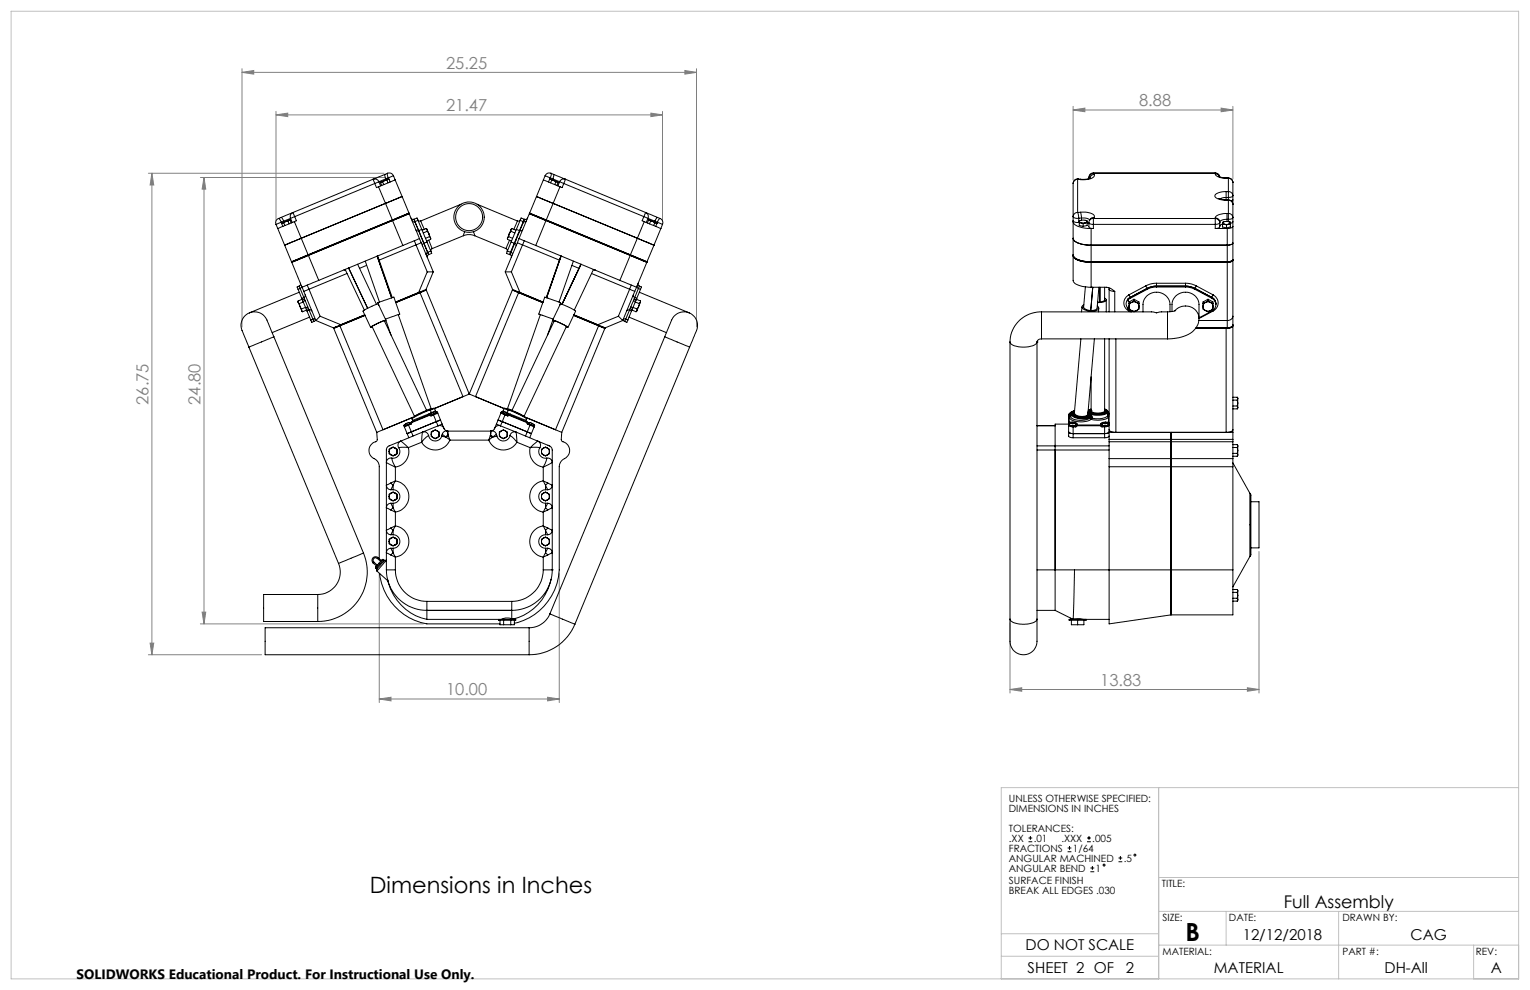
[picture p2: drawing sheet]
<svg xmlns="http://www.w3.org/2000/svg" width="432mm" height="279mm" viewBox="0 0 432 279" stroke-linecap="round" stroke-linejoin="round" font-family="sans-serif">
<defs><g id="words">
<text font-size="7.1" x="334.6" y="265.5">B</text>
<text font-size="6.3" x="104.4" y="252">Dimensions in Inches</text>
<text font-size="4.9" x="362.3" y="256.3">Full Assembly</text>
<g font-size="4.7" fill="#808080">
<text x="125.9" y="19.4">25.25</text>
<text x="125.9" y="31.4">21.47</text>
<text x="321.5" y="30">8.88</text>
<text x="41.9" y="114.2" transform="rotate(-90 41.9 114.2)">26.75</text>
<text x="56.6" y="114.2" transform="rotate(-90 56.6 114.2)">24.80</text>
<text x="125.9" y="196.2">10.00</text>
<text x="310.5" y="193.6">13.83</text>
</g>
<g font-size="4.2">
<text x="289.4" y="268.2">DO NOT SCALE</text>
<text x="350.7" y="265.2">12/12/2018</text>
<text x="398.1" y="265.2">CAG</text>
<text x="290" y="274.6">SHEET 2 OF</text>
<text x="317.8" y="274.6">2</text>
<text x="342.6" y="274.7">MATERIAL</text>
<text x="390.7" y="274.7">DH-All</text>
<text x="420.7" y="274.7">A</text>
</g>
<text font-size="3.8" x="21.6" y="276.3">SOLIDWORKS Educational Product. For Instructional Use Only.</text>
<g font-size="2.8">
<text x="284.7" y="226.2">UNLESS OTHERWISE SPECIFIED:</text>
<text x="284.7" y="229.1">DIMENSIONS IN INCHES</text>
<text x="284.7" y="234.7">TOLERANCES:</text>
<text x="284.7" y="237.5">.XX</text>
<text x="291.7" y="237.5">.01</text>
<text x="299.5" y="237.5">.XXX</text>
<text x="308.3" y="237.5">.005</text>
<text x="284.7" y="240.4">FRACTIONS</text>
<text x="284.7" y="243.2">ANGULAR MACHINED</text>
<text x="302.8" y="240.4">1/64</text>
<text x="317.1" y="243.2">.5</text>
<text x="284.7" y="246">ANGULAR BEND</text>
<text x="284.7" y="249.5">SURFACE FINISH</text>
<text x="309.2" y="246">1</text>
<text x="327.9" y="250.4">TITLE:</text>
<text x="284.7" y="252.3">BREAK ALL EDGES .030</text>
<text x="328.1" y="259.9">SIZE:</text>
<text x="346.8" y="259.9">DATE:</text>
<text x="378.9" y="259.9">DRAWN BY:</text>
<text x="328.1" y="269.5">MATERIAL:</text>
<text x="378.9" y="269.5">PART #:</text>
<text x="416.5" y="269.5">REV:</text>
</g>
</g></defs>
<g fill="none" stroke="#000" stroke-width=".28">
<path d="M290.3 237.6h1M290.3 236.5h1M290.8 235.9v1.1M301.3 239.3h1.1M301.8 238.8v1.1M306.8 237.6h1.1M306.8 236.5h1.1M307.3 235.9v1.1M301.3 240.4h1.1M307.7 246h1.1M307.7 245h1.1M308.3 244.4v1.1"/>
<path d="M315.7 243.2h1M315.7 242.1h1M316.2 241.6v1.1"/>
<circle cx="311.6" cy="244.1" r=".27"/>
<circle cx="320.3" cy="241.3" r=".27"/>
</g>
<g fill="none" stroke="#808080" stroke-width=".28">
<path d="M68.3 19.4v72.9M193.3 19.9l3.3 .5-3.3 .5zM196.6 19.4v72.9M68.3 20.4l3.3-.5v1zM68.3 20.4h128.3M77.9 32.4l3.3-.5v1zM77.9 31.4v30.9M77.9 32.4h109.1M183.7 31.9l3.3 .5-3.3 .5zM187 31.4v30.9M302.9 31l3.3-.5v1zM302.9 30v20.8"/>
<path d="M302.9 31h45M344.6 30.5l3.3 .5-3.3 .5zM347.9 30v20.5M41.9 48.9h66.5M42.9 48.9v135.9M42.9 48.9l.5 3.3h-1zM56.6 50.1h52.3M57.6 50.1l.5 3.3h-1.1zM57.6 50.1v126M355.3 155.6v40M56.6 176.1h62.9M57 172.8h1.1l-.5 3.3z"/>
<path d="M107 161.8v36.5M157.8 161.8v36.5M285 175.7v19.9M41.9 184.8h31.9M42.4 181.5h1l-.5 3.3zM107 197.3l3.3-.5v1zM107 197.3h50.8M154.6 196.8l3.2 .5-3.2 .5zM285 194.6l3.4-.5v1zM285 194.6h70.3M352 194.1l3.3 .5-3.3 .5z"/>
</g>
<path d="M3.1 3.2h425.5v273.1h-425.5zM327 222.3v54M428.6 222.3h-146v54M327 257.2h101.6M327 247.7h101.6M346 257.2v9.5M377.8 257.2v19.1M282.6 263.5h44.4M282.6 269.9h44.4M327 266.7h101.6M415.9 266.7v9.6" fill="none" stroke="#c0c0c0" stroke-width=".28"/>
<g fill="#808080">
<path d="M107 197.3l3.3-.5v1zM154.6 196.8l3.2 .5-3.2 .5z"/>
<path d="M285 194.6l3.4-.5v1zM352 194.1l3.3 .5-3.3 .5z"/>
<path d="M68.3 20.4l3.3-.5v1zM193.3 19.9l3.3 .5-3.3 .5z"/>
<path d="M77.9 32.4l3.3-.5v1zM183.7 31.9l3.3 .5-3.3 .5z"/>
<path d="M42.4 181.5h1l-.5 3.3zM42.9 48.9l.5 3.3h-1z"/>
<path d="M57.6 50.1l.5 3.3h-1.1zM57 172.8h1.1l-.5 3.3z"/>
<path d="M302.9 31l3.3-.5v1zM344.6 30.5l3.3 .5-3.3 .5z"/>
</g>
<g fill="none" stroke="#000" stroke-width=".28">
<path d="M82.7 60a1.24 1.24 0 0 0-.7 1.6M82.7 60l.5 1.1M82.7 60l-3.4 1.4M105.3 50.6a1.24 1.24 0 0 1 1.6 .7M105.3 50.6l.5 1.2M105.3 50.6l-22.6 9.4M105.8 51.8l.5 1.2 .5-.3M105.8 51.8l-22.6 9.3M106.8 52.7l2 4.7M106.9 51.3l-1.1 .5M106.9 51.3l.5 1.2M107.4 51.5l.3 .9"/>
<path d="M107.7 51.3l-.3 .2M108 51.3h-.3M108 51.3l.3 .8M108.5 51l-.5 .3M108.5 51l-.8 .3M108.7 49.2l.2 1.3M108.7 49.2l-3.4 1.4M108.8 57.4l-28.5 11.8M108.8 57.4l1.9 4.7M108.9 50.5l-2 .8M108.9 50.5l.1 .3M109.2 50.8l-.7 .2"/>
<path d="M109.2 50.8l.3 .8M109.4 48.9l-.1 .3 .3 1M109.4 48.9a1.27 1.27 0 0 1 1.7 .7M109.4 48.9l-.7 .3M109.4 50.6l-.9 .4M109.4 50.6l-.2 .2M109.6 50.2l-.7 .3M109.6 50.2l.1 .4M109.8 50.6h-.4M109.8 50.6l.3 .8M111.1 49.6l-1.5 .6M111.1 49.6l.4 1.2"/>
<path d="M111.5 50.8l-4.7 1.9M111.5 50.8l2 4.7M113.5 55.5l-4.7 1.9M113.5 55.5l1.9 4.6M130.1 57.6l-11.4 4.8M134.7 57.6l11.3 4.8M151.4 55.5l28.5 11.7M153.4 50.8l4.6 1.9M153.4 50.8l-3.9 9.3M153.8 49.6l1.5 .6M153.8 49.6l-.4 1.2M155.1 50.6h.3"/>
<path d="M155.1 50.6l-.3 .8M155.3 50.2l.7 .3M155.3 50.2l-.1 .4M155.4 50.6l.3 .2M155.4 50.6l1 .4M155.5 48.9a1.24 1.24 0 0 0-1.7 .7M155.5 48.9l.1 .5-.3 .8M155.5 48.9l.7 .3M155.7 50.8l.7 .2M155.7 50.8l-.3 .8M156 50.5l1.9 .8M156 50.5l-.1 .3"/>
<path d="M156.2 49.2l-.2 1.3M156.2 49.2l3.4 1.4M156.4 51l.5 .3M156.4 51l.8 .3M156.9 51.3l-.3 .8M156.9 51.3h.3M157.2 51.3l.3 .2M157.5 51.5l-.3 .9M157.9 51.3l1.2 .5M157.9 51.3l-.5 1.2M158 52.7l-3.8 9.4M159.1 51.8l-.5 1.2-.6-.3"/>
<path d="M159.1 51.8l22.6 9.3M159.6 50.6a1.27 1.27 0 0 0-1.7 .7M159.6 50.6l-.5 1.2M159.6 50.6l22.6 9.4M182.2 60a1.26 1.26 0 0 1 .7 1.6M182.2 60l-.5 1.1M182.2 60l3.4 1.4M302.9 51.8v27.3a3.3 3.3 0 0 0 3.2 1.8l1.8 .2M304.1 60a.96 .96 0 0 0-1 .4 .96 .96 0 0 0 0 1.1l1.3 .1M304.1 60l.3 1.6M304.1 50.6a1.27 1.27 0 0 0-1.2 1.2M304.1 50.6v9.4"/>
<path d="M304.1 50.6l.8 .1M304.3 50.5h-.1a1.27 1.27 0 0 0-1.3 1.3M304.3 50.5l-.2 .1M304.3 50.5l.7 .1M304.9 59.9a4.9 4.9 0 0 1 3.9 .9v.6M304.9 59.9l.3 1.6M304.9 59.9l-.8 .1M305 50.6l-.1 .1M307.3 50.1v.1M307.3 50.1v.3M307.3 50.2l.1 .2M307.3 50.2v.2"/>
<path d="M307.8 50.2l-1 .4h-1.8M308.6 48.8a1.21 1.21 0 0 0-1.3 1.3M308.6 48.9a1.4 1.4 0 0 0-1.3 1.3M308.6 48.9h34.4l.7 .2 .5 .7M308.6 48.8v.1M308.6 48.8h34.4M308.6 48.9l.2 .3M308.8 49.2l.1 .2a1.8 1.8 0 0 1-2 1.2l-2 .1M308.8 49.2a1.39 1.39 0 0 0-1.2 1.1M343 48.8l.9 .4 .3 .6M343 49.1a3.2 3.2 0 0 0 3.3 1.2M343 49.1l.7 .1 .4 .6"/>
<path d="M343 48.8v.3M344 56l2 .4M344.1 49.8l.9 .3 1.3 .1M345.5 56.4h1.2M345.7 50.2h1.1M346 54.1a3.4 3.4 0 0 0-3.1 1.1 2.42 2.42 0 0 0 2.7 1.3h.4M346 54.1v1.6M346 56.4v.1M346 55.7l-1 .1-.7 .4M346 56.4h.7M346 55.7v.6M346 54.1h.7"/>
<path d="M346 56.5h.7M346 55.7h.7M346.3 50.2v.1M346.3 50.2h.4M346.3 50.3h.4M346.7 56.4a1.26 1.26 0 0 1 1.2 1.3 1.21 1.21 0 0 0-1.2-1.2M346.7 50.2a1.26 1.26 0 0 1 1.2 1.3 1.21 1.21 0 0 0-1.2-1.2M346.7 54.1a.99 .99 0 0 1 1 .4 .99 .99 0 0 1 0 1l-1 .2M346.7 54.1v1.6M346.7 56.4v.1M346.7 50.2v.1M346.7 50.3v3.8"/>
<path d="M346.7 55.7v.7M346.7 56.5v3.8M347.9 51.3v72.7M347.9 56.4l-.3 .4M77.9 63.3l.5 1.2M78.4 64.5l3.9 9.4M78.6 61.7a1.24 1.24 0 0 0-.7 1.6M78.6 61.7l.8 1M79.3 61.4l.8 1M79.3 61.4l-.7 .3M79.4 62.7l-1.5 .6M79.4 62.7l.1 .4"/>
<path d="M79.5 63.1l.3 .8M79.8 62.9l-.3 .2M80.1 62.9h-.3M80.1 62.4l-.7 .3M80.1 62.9l.3 .7M80.1 62.4l.1 .3M80.6 62.5l-.8 .4M80.6 62.5l-.5 .4M81.3 62.4l-.7 .1M81.3 62.4l.3 .8M81.5 62.2l-.9 .3M81.5 62.2l-.2 .2"/>
<path d="M81.9 62.1l-.4 .1M81.9 62.1l.3 .8M82 61.6l-1.9 .8M82 61.6l.5 1.2M82.3 73.9v.1M82.3 74l2.9 7.1M83.1 62.5l-4.7 2M83.1 62.5l3.9 9.4M83.2 61.1l-1.2 .5M83.2 61.1l.4 1.2-.5 .2M84.8 79.9v.5l-.4 .4M87 71.9l-4.7 2"/>
<path d="M87 71.9v.2M87 72.1l-4.7 1.9M87 72.1l3 7M90 79.1l-4.8 2M97.1 76.2h.1M97.4 76l5.4 11.5M97.4 76.1l-.3 .1M97.9 77.2l-10.7 4.4M98.4 75.6l5.4 11.4M100.9 74.6l5.4 11.3M103.1 73.7l4 11.6M103.5 74.9l-2 .8"/>
<path d="M106.4 72.3l4.1 11.8M106.6 72.2l4.1 11.8M110.7 62.1l.1 .1M110.7 62.1l-23.7 9.8M110.8 62.2l-23.8 9.9M110.8 62.2l2.9 7.1M113.7 69.3l-23.7 9.8M115.4 60.1l-4.7 2M115.4 60.1l.1 .2M115.5 60.3l-4.7 1.9M115.5 60.3l2.9 7M116 61.6l.2 .2 .6 .1"/>
<path d="M116.3 62.3l.4 .3 .4-.1M116.8 61.9l.3 .6M116.8 61.9l.9-.4 .3 .7M116.9 67.9l.5 1.2M117.1 62.5l1 2.6M117.4 64.8l.4 .4 .3-.1M117.4 69.1l3.2 7.6M117.4 69.1l-10.4 4.3M117.9 62l.4 .4h.4M118 62.2l1 2.5M118 62.2l-.9 .3M118.1 65.1l1.5 3.6"/>
<path d="M118.4 67.3l-4.7 2M118.4 67.3l.5 1.2M118.7 62.4l1 2.3M118.9 68.5l-1.5 .6M118.9 68.5l3.4 8.2M119 64.7l1.5 3.6M119 64.7l-.9 .4M119.6 68.7l-.3 .3-.1 .4M119.6 68.7l1.1 2.5M120.3 64.5l.2 .3M120.3 64.5l-1.2 .5M120.5 68.3l-.9 .4"/>
<path d="M120.5 68.3l1.1 2.5M120.5 64.8l.1 .5M120.5 64.8l.5 1.2M120.6 76.7h1.7M120.6 65.3l.4 .7M120.6 76.7l-2.5 5.8-6.4 2.8 6.8-2.9M120.6 65.3l-1.1 .5M120.7 71.2l.3 .7M120.7 71.2l-.4 .3v.4M121 71.9l-.4 .3v.5M121 67.8l1 2.4M121 66l.2 .8"/>
<path d="M121 66l.5 1.1M121.2 66.8l.3 .3M121.2 66.8l-1.1 .5M121.5 67.1v.5M121.5 67.6l-1.1 .4M121.6 70.8l.2 .7-.8 .4M121.6 70.8l-.9 .4M122 70.2l-.3 .2-.1 .6M122.3 76.7l-2.1 5M130.8 66.5a4.2 4.2 0 0 1 3.2 0M130.8 66.5l-8.8 3.7M131.1 65.4l-.3 1.1"/>
<path d="M133.6 65.4l.4 1.1M134 66.5l8.8 3.7M142.6 76.7h1.7M142.6 76.7l2.1 5M142.8 70.2l.3 .2v.6M143.2 70.8l-.3 .7 .9 .4 .3-.7M143.2 70.8l.9 .4M143.2 67.6l1.2 .4M143.3 67.1l-.1 .5M143.5 66.8l-.2 .3M143.5 66.8l1.2 .5M143.7 66l-.2 .8"/>
<path d="M143.7 66l-.4 1.1M143.8 67.8l-1 2.4M144.2 65.3l-.5 .7M144.2 65.3l1.1 .5M144.2 71.2l.4 .3v.4M144.2 71.2l-.1 .3a.43 .43 0 0 0-.2 .4 .43 .43 0 0 0 .4 .3v.5M144.2 64.8l-.5 1.2M144.2 64.8v.5M144.3 68.3l.8 .4M144.3 68.3l-1.1 2.5M144.3 70.6l.1 .1M144.3 76.7l2.5 5.8 6.4 2.8-6.8-2.9"/>
<path d="M144.5 64.5l-.3 .3M144.5 64.5l1.1 .5M145.1 68.7l-1 2.5M145.3 68.7l.3 .3v.4M145.3 68.7l-1.1 2.5M145.5 67.8h.1M145.7 64.7l-1.4 3.6M145.7 64.7l.9 .4M146 68.5l1.5 .6M146 62.4l-1 2.3M146 68.5l-3.4 8.2M146.2 66h.1"/>
<path d="M146.5 67.3l4.7 2M146.5 67.3l-.5 1.2M146.6 65.1l-1.5 3.6M146.7 65.1l-1.4 3.6M146.8 62.2l.3-.7 .9 .4-.3 .6M146.8 62.2l-1.1 2.5M146.8 62.2l.9 .3M146.9 62l-.4 .4h-.5M147.5 63.1h.1M147.5 69.1l-3.2 7.6M147.5 69.1l10.4 4.3M147.5 64.8l-.4 .4-.4-.1"/>
<path d="M147.7 62.5l-1.1 2.6M147.8 62.5l-1.1 2.6M148 67.9l-.5 1.2M148.6 62.3l-.3 .3-.5-.1M148.9 61.6l-.2 .2-.6 .1-.3 .6M149.4 60.3l4.7 1.9M149.4 60.3l-2.9 7M149.5 60.1l4.7 2M149.5 60.1l-.1 .2M151.2 69.3l23.7 9.8M154.1 62.2l23.8 9.9M154.1 62.2l-2.9 7.1"/>
<path d="M154.2 62.1l-.1 .1M154.2 62.1l23.7 9.8M158.3 72.2l-4.1 11.8M158.4 72.2l-4.1 11.8M161.4 74.9l2 .8M161.8 73.7l-4 11.6M164 74.6l-5.4 11.3M166.9 77.2l10.8 4.4M167.4 76.1l.4 .1M167.5 76l-5.4 11.5M167.8 76.2h.1M174.9 79.1l4.7 2"/>
<path d="M177.9 72.1l4.7 1.9M177.9 72.1l-3 7M177.9 71.9l4.7 2M177.9 71.9v.2M179.9 67.2l4.7 2M179.9 67.2l-2 4.7M180.1 79.9l.1 .6 .2 .3M181.7 61.1l1.2 .5M181.7 61.1l-.5 1.2 .6 .2M181.8 62.5l4.7 2M181.8 62.5l-1.9 4.7M182.6 74l-3 7.1"/>
<path d="M182.6 73.9v.1M182.9 61.6l1.9 .8M182.9 61.6l-.5 1.2M183 62.1l.4 .1M183 62.1l-.3 .8M183.4 62.2l.2 .2M183.4 62.2l.9 .3M183.6 62.4l.7 .1M183.6 62.4l-.3 .8M184.3 62.5l.5 .4M184.3 62.5l.8 .4M184.6 69.2l-2 4.7"/>
<path d="M184.8 62.4l.7 .3M184.8 62.9h.3M184.8 62.9l-.3 .7M184.8 62.4l-.1 .3M185.1 62.9l.3 .2M185.4 63.1l-.3 .8M185.5 62.7l1.5 .6M185.5 62.7l-.1 .4M185.6 61.4l-.8 1M185.6 61.4l.7 .3M186.3 61.7l-.8 1M186.3 61.7a1.26 1.26 0 0 1 .7 1.6"/>
<path d="M186.5 64.5l-1.9 4.7M187 63.3l-.5 1.2M302.9 71.9a2.38 2.38 0 0 0 2.1 1.7l2.3 .3h39.1a1.52 1.52 0 0 0 1.5-.6M302.9 72.1a2.38 2.38 0 0 0 2.1 1.6l2.3 .3h39.1a1.52 1.52 0 0 0 1.5-.6M302.9 67.2a3.4 3.4 0 0 0 3.2 1.9l40.3 .1a1.52 1.52 0 0 0 1.5-.6M302.9 62.5a2.3 2.3 0 0 0 2.1 1.6l2.9 .4M302.9 62.3a1.54 1.54 0 0 0 1.5 .5M304.4 61.6v1.2M304.6 62.5l.6 .4M304.6 62.5a1.67 1.67 0 0 1 2.2 0M304.6 62.5v.4M304.6 62.8h-.2"/>
<path d="M304.6 62.9v.7l1.1 .3M304.6 62.9h.6M304.9 62.2h.1M304.9 62.3l-.3 .2M305.2 62.9h1M305.2 62.9l.5 .2M305.2 61.5a2.78 2.78 0 0 1 2.4 .6M305.2 61.5l-.8 .1M305.2 61.5v.7M305.7 63.1v.8M306.2 62.9l-.5 .2M306.5 62.2h.1"/>
<path d="M306.5 62.3l.3 .2M306.8 62.8l.5 .2M306.8 62.9h-.6M306.8 62.5l-.6 .4M306.8 62.5v.4M306.8 62.9v.7l-1.1 .3M307.3 62.8l.1 1.4 1.2 .3M307.3 62.8l.3 .3 1 .2M307.5 62.1l-.2 .7M307.9 64.5v16.6M307.9 64.5h.7M308.6 61.7v1.6"/>
<path d="M308.6 61.7l-.7 .1-.4 .3M308.6 63.3h34.4M308.6 61.7h34.4M308.6 63.3v1.2M308.8 61.4l-.7 .1-.6 .6M308.8 61.4l-.2 .3M326.4 79.9l-1.6 .2-1.4 .6M326.4 79.9v.9M326.4 79.9h8.2M334.6 79.9l1.5 .2 1.5 .6M334.6 79.9v.9M343 61.7v1.6"/>
<path d="M343 61.7a1 1 0 0 1 .9 .4 1 1 0 0 1 .1 1l-1 .2M343 61.5a1.21 1.21 0 0 1 1.2 1.2M343 61.5v.2M343 63.3v1.2M343 64.5h3.4M344.2 62.7l-.1 1.5-1.1 .3M345 63.3l-.8 .6M345 62.9l.6 .4M345 62.9v.4M345 63.3v.8l1.1 .2M345 63.3h.6M345.3 62.7l-.3 .2"/>
<path d="M345.3 62.6h.1M345.6 63.3h1.1M345.6 63.3l.5 .2M346.1 63.5v.8M346.3 60.3a3.1 3.1 0 0 0-3.3 1.2M346.3 60.3v1.6M346.3 61.9a1.91 1.91 0 0 0-2.1 .8M346.3 60.3h.4M346.3 61.9h.4M346.3 61.9v.6M346.4 64.5v28M346.7 60.3a.99 .99 0 0 1 1 .3 .99 .99 0 0 1 0 1.1l-1 .2"/>
<path d="M346.7 60.3v1.6M346.7 62.5a1.5 1.5 0 0 0-1.7 .4M346.7 62.5l.5 .4M346.7 61.9v.6M346.7 63.3l-.6 .2M346.9 62.6h.1M346.9 62.7l.3 .2M347.2 63.3h-.5M347.2 62.9l-.5 .4M347.2 62.9v.4M347.2 63.3v.8l-1.1 .2M347.9 63.9a1.52 1.52 0 0 1-1.5 .6"/>
<path d="M347.9 62.6l-.7 .4M70.2 98l25.3 61M70.4 88.3a4.2 4.2 0 0 1 5.4 3.2l1.5 3.5M70.4 88.3a4.1 4.1 0 0 0-1.6 6.1l1.4 3.6M77.3 95l-7.1 3M77.3 95l25.3 61.1M84.1 84.9l.1 .5M84.1 81.7l1.1 2.5M84.2 85.4l.3 .3M84.2 85.4l.5 1.1M84.4 80.8l-.5 .2 .2 .7M84.4 80.8l.3 .6"/>
<path d="M84.5 85.7l.2 .8M84.5 82.5l-14.1 5.8M84.7 86.5l.4 .7M84.7 86.5l.4 1.1M84.7 81.4l-.6 .3M84.7 81.4l1.1 2.6M85.1 80.7v.4l-.4 .3M85.1 87.2v.4M85.1 87.6l.3 .4M85.2 84.2l.1 .4M85.2 81.1l.5 1.1M85.3 84.5l-1.2 .4"/>
<path d="M85.3 84.6l.2 .5M85.5 85.1l.1 .1M85.6 85.2l.6 1.5M85.6 85.2l-1.1 .5M85.7 82.2l3.4 8.3M85.8 84l1.4 3.5M85.8 84l-.6 .2M85.9 84.4l-.6 .2M86.1 83.2v.4l-.3 .4M86.1 84.8l-.6 .3M86.2 86.7l-1.1 .5M86.2 86.7l.1 .2"/>
<path d="M86.3 86.9l.2 .4M86.5 87.3l.1 .5M86.5 87.5l-1.1 .5M86.6 87.8l1.1 2.5M86.7 80.5l.5 1.1M86.9 86.6l-.6 .3M87.1 87.1l-.6 .2M87.2 81.6l-1.5 .6M87.2 81.6l3.1 7.7M87.2 87.5h.4l.4 .3M87.2 87.5l-.6 .3M87.2 87.5l1.1 2.6"/>
<path d="M87.4 89.5l-10.6 4.4M87.7 90.3l.3 .7 .5-.3M88.3 90.1l.4-.1 .4 .3M88.3 90.1l.2 .6M88.3 90.1l-.6 .2M88.5 90.7h.1M89.1 90.5l-.6 .2M89.1 90.5l5 2M90.3 89.3l-1.2 1.2M90.3 89.3l5.9 2.4M94.1 92.5l.1 .2M94.2 92.7l12.1 29.3"/>
<path d="M95.9 91.8l-1.8 .7M95.9 91.8v.1M95.9 91.9l-1.7 .8M95.9 91.9l12.2 29.4M102.9 88.9l-7 2.9M103 89l-7.1 2.9M104.6 92.4l-2.2-4.6 1.8-1 2.5-1 2.2 4.5 1.4 4.3M104.6 92.3l2.5-1.3-2.4 1.3h.4zM106.9 86.1l-.3-.7 4.6-1.5 1.6 4.8-3.9 1.3v.3M107.1 91l1.8-.6zM108.4 90.5l12 25.4-2 .8-1.4 .8-12-25.4M112.4 88.8l9.3 26.5"/>
<path d="M118.5 82.4v.2M118.5 82.6l-6.8 2.8M118.5 82.6l12.2 29.3M120.2 81.7l-1.7 .7M120.2 81.7l.1 .1M120.3 81.8l-1.8 .8M120.3 81.8l12.1 29.4M144.6 81.8l1.8 .8M144.6 81.8l-12.2 29.4M144.7 81.7l1.7 .7M144.7 81.7l-.1 .1M146.4 82.6l6.8 2.8"/>
<path d="M146.4 82.6l-12.2 29.3M146.4 82.4v.2M152.5 88.8l-9.3 26.5M156 90.3l2.2-4.5 1.9 .7 2.4 1.3-2.2 4.6M156 90.3l3 1.3 1.3 .8-2.4-1.3-1.8-.7 .3 .3zM156 90.4l-1.5 4.2M156.5 90.5l-12 25.4 1.7 .6 1.7 1 12-25.4M158 86.1l.2-.7-4.5-1.5-1.7 4.8 4.1 1.4-.1 .2M161.9 89l7 2.9M162 88.9l7 2.9M168.9 91.9l1.8 .8M168.9 91.9l-12.1 29.4-8.5-3.5 10.2 4.2"/>
<path d="M169 91.8l1.8 .7M169 91.8l-.1 .1M170.7 92.7l-12.2 29.3M170.8 92.5l-.1 .2M174.5 89.3l1.3 1.2M174.5 89.3l-5.8 2.4M175.8 90.5l.5 .2M175.8 90.5l-5 2M176.3 90.7h.1M176.6 90.1l-.4-.1-.4 .3M176.6 90.1l-.3 .6M176.6 90.1l.6 .2"/>
<path d="M177.2 90.3l-.3 .7-.6-.3M177.5 89.5l10.6 4.4M177.7 87.5h-.5l-.4 .3M177.7 87.5l.5 .3M177.7 87.5l-1.1 2.6M177.7 81.6l1.4 .6M177.7 81.6l-3.2 7.7M177.8 87.1l.6 .2M178 86.6l.6 .3M178.2 80.5l-.5 1.1M178.2 87.8l-1 2.5M178.3 87.5l1.2 .5"/>
<path d="M178.4 87.3l-.2 .5M178.6 86.9l-.2 .4M178.6 86.7v.2M178.6 86.7l1.2 .5M178.8 83.2v.5l.3 .3M178.8 84.8l.6 .3M179 84.4l.5 .2M179.1 84l-1.4 3.5M179.1 84l.6 .2M179.1 82.2l-3.3 8.3M179.3 85.2l1.1 .5M179.3 85.2l-.7 1.5"/>
<path d="M179.4 85.1l-.1 .1M179.5 84.6l-.1 .5M179.6 84.5l1.2 .4M179.6 81.1l-.5 1.1M179.7 84.2l-.2 .4M179.8 87.6l-.3 .4M179.8 80.7v.4l.4 .3M179.8 87.2v.4M180.2 81.4l.6 .3M180.2 81.4l-1.1 2.6M180.2 86.5l-.4 1.1M180.2 86.5l-.4 .7"/>
<path d="M180.4 80.8l.6 .2-.2 .7M180.4 80.8l-.2 .6M180.4 85.7l-.2 .8M180.4 82.5l14.1 5.8M180.7 85.4l-.3 .3M180.7 85.4l-.5 1.1M180.8 84.9l-.1 .5M180.8 81.7l-1.1 2.5M187.6 95l7 3M187.6 95l-32.4 78.2M194.5 88.3a4.1 4.1 0 0 0-5.4 3.2l-1.5 3.5M194.5 88.3a4.1 4.1 0 0 1 1.6 6.1l-1.5 3.6"/>
<path d="M194.6 98l-32.4 78.2M285 96.5a2.95 2.95 0 0 0 3.1 1.4 5.2 5.2 0 0 0 4.5-1.2l.1-.2M285 96.5v78.2M292.7 96.5h.1M292.7 96.5v78.2M293.9 88a8.6 8.6 0 0 0-8.9 8.5M293.9 95.6a1.15 1.15 0 0 0-1.2 .9M293.9 88h31a3.8 3.8 0 0 0 2.9 0h1.7M293.9 88v7.6M293.9 95.6h35.6M305 95.6l-1.8 21a2.73 2.73 0 0 0 3.8 .3l1.9-21.3M305.4 86.6l-.2 1.4"/>
<path d="M305.9 86a.66 .66 0 0 0-.5 .7 .66 .66 0 0 0 .5 .6 3.8 3.8 0 0 0 4.2-.2v-.3l-.4-.4M306.3 81l-.5 5.6a1.82 1.82 0 0 0 2 1M307.9 81.1h4.3a3.8 3.8 0 0 1 2.4 1.1M308.4 81.1l-.6 6.5M310.1 87l-.1 1M310.1 81.1l-.5 5.9a1.58 1.58 0 0 1-1.8 .6M310.4 85.2l-.6 .1M310.4 81.1v4.1M311.7 81.1v3.6l-1.3 .5M311.7 84.2a.46 .46 0 0 1 .5 .4 .46 .46 0 0 1-.4 .5l-2 .3M311.7 95.6v20.4a3.2 3.2 0 0 1-3.8 0M312.2 84.6v3.4"/>
<path d="M312.9 81.2l.1 .4M313 81.6a1.52 1.52 0 0 0 1.6 .6M313 81.6v6.4M313 95.6v28.4M314.6 82.2v5.8M314.9 95.6v26.4a1.82 1.82 0 0 1-1.9-.7M318.4 84.4l-.1 .2M318.4 84.4l-.1 .4M318.6 83.2a2.53 2.53 0 0 0-1.4 2.3 2.53 2.53 0 0 0 1.4 2.3M318.6 83.2l.3 .8M318.6 87.8l.4 .2M318.6 86.9a.49 .49 0 0 0-.2 .5 .49 .49 0 0 0 .5 .4l.5 .2"/>
<path d="M318.6 86.6l-.2 .1-.1 .5M318.6 86.5l.2 .7 .5 .4M318.6 85.7v.8M318.6 86.5v.7l.7 .4M318.7 87.6l-.1 .2M318.9 84a1.96 1.96 0 0 0-.6 3M318.9 84.2a.45 .45 0 0 0-.5 .4 .45 .45 0 0 0 .4 .5M318.9 84l-.5 .4M318.9 84v.2M319.3 85.4l.6-.2 .8 .2M319.3 85.4l-.7 .3M319.3 87.6l.6 .2 .8-.2"/>
<path d="M319.3 85.4l-.5 .4-.2 .7M319.3 87.6l.7 .4 .7-.4M320 84.9l.7 .5M320 84.9l-.7 .5M320 84.5v.4M320 84.5l1.5 .7v.5M320 84.5l-1.4 .7v.5M320.7 85.4l.8 .3M320.7 85.4l.6 .4 .2 .7M321.5 86.5l-.2 .7-.6 .4M321.5 85.7v.8M321.5 86.5v.7l-.8 .4"/>
<path d="M323.4 80.7l.3 .7M323.4 80.7l-4.8 2.5M323.7 81.7l-4.8 2.5M323.7 81.4v.3M323.7 81.4l-4.8 2.6M326.4 81l-1.7 .2-1 .5M326.4 80.8l-1.4 .1-1.3 .5M326.4 81h8.2M326.4 80.8v.2M326.4 80.8h8.2M329.5 88v7.6M330.2 88v-2a3.8 3.8 0 0 0-3.8-3.5 3.8 3.8 0 0 0-3.8 3.5v2"/>
<path d="M330.8 87.9v-1.9a3.8 3.8 0 0 1 3.8-3.5 3.8 3.8 0 0 1 3.8 3.5v3.9M331.5 87.7a3.9 3.9 0 0 1 4.2-1.2 3.9 3.9 0 0 1 2.7 3.4M331.8 87.6l-2.3 .4M334.6 81l1.7 .2 1 .5M334.6 80.8l1.4 .1 1.3 .5M334.6 80.8v.2M337.3 81.7l4.8 2.5M337.3 81.4v.3M337.3 81.4l4.8 2.6M337.5 92.5h8.9M337.6 80.7l-.3 .7M337.6 80.7l4.8 2.5"/>
<path d="M338.4 89.9a5.8 5.8 0 0 1-5 5.2l-3.9 .5M339.5 86.5l.2 .7 .5 .4M339.5 85.7v.8M339.5 86.5v.7l.7 .4M340.2 85.4l.5-.2 .9 .2M340.2 85.4l-.7 .3M340.2 87.6l.5 .2 .9-.2M340.2 85.4l-.5 .4-.2 .7M340.2 87.6l.7 .4 .7-.4M340.9 84.9l.7 .5M340.9 84.9l-.7 .5M340.9 84.5v.4"/>
<path d="M340.9 84.5l1.4 .7v.5M340.9 84.5l-1.4 .7v.5M341.6 85.4l.7 .3M341.6 85.4l.6 .4 .1 .7M342.1 84.2a1.99 1.99 0 0 1 1.1 1.8 1.99 1.99 0 0 1-1.1 1.8l-3.7 1.9M342.1 84l.8 .8 .2 1.2M342.1 84v.2M342.3 87.6l.1 .2M342.3 86.5l-.1 .7-.6 .4M342.3 85.7v.8M342.3 86.5v.7l-.7 .4M342.4 83.2a2.53 2.53 0 0 1 1.4 2.3 2.53 2.53 0 0 1-1.4 2.3"/>
<path d="M342.4 83.2l-.3 .8M342.4 87.8l-4 2.1M346 92.5v29.5a1.82 1.82 0 0 0 1.9-.7M347.9 91.8l-.4 .5M347.9 91.9a1.82 1.82 0 0 1-1.9 .8h-8.6M347.9 89.3a1.43 1.43 0 0 1-1.5 1.2h-8.1M347.9 91.7a1.46 1.46 0 0 1-1.5 .8M114.1 119.9l-.1 .3M114.1 119.9l.1 .2M114.3 119.9h-.2M115.3 119.8l-1.1 .5M115.3 119.8v.2"/>
<path d="M115.3 120l-1.2 .5M115.3 120l.8 1.9M115.9 119.5a1.2 1.2 0 0 0-1.7 .7M115.9 119.6l.1 .1M115.9 119.5l-1.7 .7M115.9 119.5l.1 .1M115.9 119.6l-.6 .2M116 119.3l-.1 .3M116 119.3l-.1 .1M116 119.7l-.7 .3M116.1 119.1l-.1 .2M116.1 119.1l.1 .2"/>
<path d="M116.1 119.1l-.4 .2M116.2 119.3l-.2 .4M116.2 119.3h-.2M116.3 118.2l.2 .4M116.4 117.9l-.1 .3M116.5 118.6l-.2 .5M116.6 117.8l-10.3 4.2M120.6 117.3l-.9 .4M120.9 116.9l.3 .2M120.9 116.9l-4.4 1.7M121.2 115.7l-2.2 .8-2.6 1.4M121.2 117.1v.1"/>
<path d="M121.2 117.1h.2M121.2 117.1l-5.1 2M121.2 115.7l.2 .1M121.2 117.2l.5 .2M121.2 116.8l-.3 .1M121.2 116.8l.2 .2M121.2 117.2l-5 2.1M121.4 117.1l-.2 .1M121.4 117.1l.2 .1M121.4 117l.1 .1M121.4 117.1h.1M121.4 117l-.2 .1"/>
<path d="M121.4 116.8h-.2M121.4 115.8l-2.3 .8-2.8 1.6M121.4 116.8l.2 .1M121.4 115.8l.4 .7M121.5 117.1l.1 .1M121.6 117.1h-.1M121.6 117.2l.1 .2M121.6 116.6l-.2 .2M121.6 116.6l.1 .1M121.6 116.9l-.2 .1M121.7 115.3l.1 .1M121.7 115.3l-1.3 .5"/>
<path d="M121.8 116.5v.1M121.8 116.5l-.2 .1M122.3 116.9v.2M122.3 116.9l-.7 .3M122.3 117.1l-.6 .3M122.3 117.1l.8 1.9M122.7 115.3l-.2-.1-1.5 .5M122.7 115.3l-1.3 .4M122.7 115.3l.2 .7M122.8 116l.4 .2M122.8 116l-1.1 .5M122.9 116l.3 .2"/>
<path d="M122.9 116h-.1M123.1 119l-7 2.9M123.1 119l.5 1.2M123.2 116.2l.1 .2M123.2 116.2l.2 .1M123.2 116.2l-.2 .1M123.3 116.5a1.27 1.27 0 0 0-1.8 .6M123.3 116.6l-1 .3M123.3 116.4v.1M123.3 116.5l-1.8 .6M123.3 116.5h.1M123.3 116.4h-.1"/>
<path d="M123.3 116.5v.1M123.3 116.5l.2 .1M123.4 116.3l-.1 .1M123.4 116.3l.1 .3M123.5 116.6l-1.2 .5M123.5 116.6l.8 1.9M124.3 118.5l-1.2 .5M124.3 118.5l.5 1.2M124.8 119.7l-1.2 .5M124.8 119.7l.5 1.2M132.3 111.3h.3M132.3 111.3l-9.7 4"/>
<path d="M132.4 111.2l-.1 .1M132.4 111.2l.2 .1M132.6 111.3l9.6 4M140.1 119.7l1.2 .5M140.6 118.5l1.1 .5M140.6 118.5l-1 2.4M141.4 116.6l1.1 .5M141.4 116.6l-.8 1.9M141.5 116.3l.1 .1M141.5 116.3l-.1 .3M141.6 116.5l-.2 .1M141.6 116.5v.1"/>
<path d="M141.6 116.5a1.24 1.24 0 0 1 1.7 .6M141.6 116.6l1 .3M141.6 116.4v.1M141.6 116.5l1.7 .6M141.6 116.5h.1M141.6 116.4h.1M141.7 116.2l-.2 .1M141.7 116.2l-.1 .2M141.7 116.2l.2 .1M141.7 119l7.1 2.9M141.7 119l-.4 1.2M142 116l-.3 .2"/>
<path d="M142 116h.1M142.1 116l-.4 .2M142.1 116l1 .5M142.2 115.3l.2-.1 1.5 .5M142.2 115.3l1.3 .4M142.2 115.3l-.2 .7M142.5 117.1l-.8 1.9M142.5 117.1l.7 .3M142.6 116.9l-.1 .2M142.6 116.9l.7 .3M143.1 116.5v.1M143.1 116.5l.2 .1"/>
<path d="M143.2 115.3l-.2 .1M143.2 115.3l1.3 .5M143.3 117.2l-.1 .2M143.3 116.6l.1 .2M143.3 117.1h.1M143.3 116.6l-.1 .1M143.3 117.1v.1M143.4 117.1h.1M143.4 115.8l.1-.1a15.4 15.4 0 0 1 5 2.2M143.4 116.8h.2M143.4 116.8l-.1 .1 .2 .1M143.4 115.8l2.4 .8 2.8 1.6"/>
<path d="M143.4 115.8l-.3 .7M143.5 117.1l.1 .1M143.5 117.1l-.2 .1M143.5 117l-.1 .1M143.5 117l.1 .1M143.6 117.2l-.4 .2M143.6 116.8l.4 .1M143.6 116.8l-.1 .2M143.6 117.2l5.1 2.1M143.7 117.1l-.1 .1M143.7 117.1h-.2M143.7 117.1l5.1 2"/>
<path d="M144 116.9l-.3 .2M144 116.9l4.4 1.7M144.2 117.3l1 .4M148.4 118.6l.2 .5M148.5 117.9l.1 .3M148.6 118.2l-.2 .4M148.7 119.3l.2 .4M148.7 119.3h.2M148.8 119.1l-.1 .2M148.8 119.1l.1 .2M148.8 119.1l.4 .2M148.9 119.3l.1 .3"/>
<path d="M148.9 119.3l.1 .1M148.9 119.7l.7 .3M149 119.5a1.23 1.23 0 0 1 1.7 .7M149 119.6l-.1 .1M149 119.5l1.7 .7M149 119.5l-.1 .1M149 119.6l.6 .2M149.6 120l1.1 .5M149.6 120l-.8 1.9M149.6 119.8v.2M149.6 119.8l1.1 .5M150.6 119.9h.2"/>
<path d="M150.8 119.9l-.1 .2M150.8 119.9l.1 .3M301.6 119.3h.1M301.6 119.3v.4M301.6 119.7v3.3l.6 .5h.7M301.6 119.7h-3.8v6.1M301.6 117.1v2.2M301.7 117.1l-.1 .1zM301.7 119.8l.5 .4 .7 .1M301.7 119.8l-.1 .1a.97 .97 0 0 0 1.3 .6M301.7 119.6l-.1 .1M301.7 119.3v.3"/>
<path d="M301.7 119.1v.2M301.7 119.1l-.1 .2M301.7 116.9l-.1 .2M301.7 117.1h.1M301.7 116.9v2.2M301.7 119.6v.2M301.7 117.1h.5M301.7 119.1h.9M301.7 119.6h.2M301.7 119.3h.5M301.8 116.9l-.2 .2M301.8 116.9l.1 .2"/>
<path d="M301.8 119.8a1.19 1.19 0 0 0 1.8 0M301.8 116.8l-.1 .1M302.2 117.3a.68 .68 0 0 0-.3 .7 .68 .68 0 0 0 .6 .6 6.5 6.5 0 0 0 5.4-.2M302.3 116.7l-.1 .8a1.61 1.61 0 0 0 1.7 1 5.2 5.2 0 0 0 3.8-.5M302.3 119.3a.52 .52 0 0 1 .8 .2 .52 .52 0 0 1-.8-.2zM302.4 116.3v.1M302.5 116.3l-.4 .1a.33 .33 0 0 0-.3 .3 .33 .33 0 0 0 .2 .4M302.5 119.3l-.4 .1a.32 .32 0 0 0-.3 .3 .32 .32 0 0 0 .3 .4 1.12 1.12 0 0 0 1.5-.4l-.7-.4M302.5 116.2l-.2 .3M302.6 119.1a1.13 1.13 0 0 1 1.3 .6M302.6 119.1v.1M302.7 119.3h-.3l.3 .3"/>
<path d="M302.7 119.3h.3l-.3 .3M302.7 119.3v.3M303.2 116.2l-.4 .5M303.2 116.2a.72 .72 0 0 0-.2 .9 .72 .72 0 0 0 .8 .4 3.1 3.1 0 0 0 3.5-.4l-.2-.6 .4 .6M303.2 116.3a.79 .79 0 0 0 .1 .9 .79 .79 0 0 0 .8 .3 2.78 2.78 0 0 0 3.1-.4l-.1-.4M303.3 116.1a.68 .68 0 0 0-.6 .7 .68 .68 0 0 0 .7 .6 4 4 0 0 0 4-.1M303.3 119.4l.5 .3M303.7 119.8l-.1 .5M303.7 119.8v.3M303.8 119.7h.1M303.9 119.9v.3M303.9 119.9l-.2 .2"/>
<path d="M303.9 119.7l-.2 .1M303.9 119.9h6.8M303.9 119.7v.2M307.1 116.2l.4 .5M307.2 116l-.1 .1M307.2 116l.3 .2M307.4 117.3l.2 .1M307.5 116.2l.4-.5-.3 .2-.1 .3M307.5 116.9l-.1 .4M307.5 116.9l.4 .2M307.5 116.8h.1M307.5 116.2l.1 .2"/>
<path d="M307.5 116.7h.1M307.5 116.8v.1M307.6 117.4a4.5 4.5 0 0 1-5.1-.5v-.6l.8-.4a.96 .96 0 0 0-1 .8 .96 .96 0 0 0 .8 1.1 5.1 5.1 0 0 0 4.6-.1M307.6 117.4l.1 .3M307.6 116.4l.1 .2M307.7 118l.2 .4M307.7 116.6l-.2 .2M307.7 118h.5M307.7 117.7h.5M307.7 117.7v.3M307.7 115.5l-.6 .4M307.8 115.5l-.6 .5"/>
<path d="M307.9 117.1l.3 .6M307.9 117.1l-.3 .3M307.9 115.7a.49 .49 0 0 0-.2 .6 .49 .49 0 0 0 .6 .3l2.2 .2a1.44 1.44 0 0 0 1.6-.7l-.4-.4 .5 .5M307.9 116h.1M307.9 115.9a.56 .56 0 0 0 .1 .6 .56 .56 0 0 0 .6 .1l1.4 .2a1.88 1.88 0 0 0 1.9-.7l-.2-.2M307.9 115.5h-.1M307.9 106.4v9.6M308.2 118l-.3 .4M308.2 117.7v.3M310.7 119.9v.3M310.7 119.9l.2 .2M310.7 119.7l.2 .1"/>
<path d="M310.7 119.7v.2M310.8 119.7h.1M310.9 119.8l.1 .5M310.9 119.8v.3M311 119.8a1.2 1.2 0 0 0 1.8 0M311.3 119.4l-.5 .3M311.5 119.3a.43 .43 0 0 1 .4-.1 .43 .43 0 0 1 .3 .3l-.5 .1zM311.7 119.3l-.4 .1a.32 .32 0 0 0-.3 .3 .32 .32 0 0 0 .3 .4 .87 .87 0 0 0 1.4-.5l-.6-.3M311.7 115.5a.61 .61 0 0 1 .8 .5 .61 .61 0 0 1-.6 .7l-2.4 .3-1.8-.4M311.7 115.6a.48 .48 0 0 1 .5 .5 .48 .48 0 0 1-.5 .5l-1.4 .3a4.3 4.3 0 0 1-2.7-.5M311.8 115.5l.7 .4 .2 .3M311.9 119.3h.3l-.3 .3"/>
<path d="M311.9 119.3h-.3l.3 .3M311.9 119.3v.3M312 119.1a1.13 1.13 0 0 0-1.3 .6M312 119.1v.1M312 119.1h.8M312.4 119.3h.4M312.6 117.4a5.3 5.3 0 0 1-4.4 .6M312.6 117.4l.2 .4M312.7 119.6h.1M312.7 116.4l.3 .4zM312.7 116.2a2.87 2.87 0 0 1-2.9 1l-2.3-.4M312.7 116.2l-.1 1.2"/>
<path d="M312.7 117h.1M312.7 116.9l.1 .1M312.8 119.8l.2 .1a.97 .97 0 0 1-1.3 .6M312.8 119.8l-.5 .4-.6 .1M312.8 117.8a6 6 0 0 1-4.9 .6M312.8 119.6l.2 .1M312.8 119.3v.3M312.8 119.1l.2 .1-.2 .1M312.8 119.1v.2M312.8 117v.8M312.8 116.7v.3M312.8 117.8v1.3"/>
<path d="M312.8 119.6v.2M347.9 115.4h1.3M347.9 114.6h1.3M347.9 112.9h1.3M347.9 112.1h1.3M349.2 114.6l.1 .4M349.2 112.9l.1 .8M349.2 112.1l.1 .4M349.3 115l-.1 .4M349.3 113.7l-.1 .9M349.3 113.7v1.3M349.3 112.5l-.1 .4"/>
<path d="M349.3 112.5v1.2M106.3 122l.1 2.4a2.73 2.73 0 0 0-2.1 2.1 2.73 2.73 0 0 0 .9 2.7 2.66 2.66 0 0 1 1.8 2.5v26M109.8 127.4l.6 1M109.8 127.4v.7l.6 .3M110.3 136.3l.6 .6M110.3 136.3l-.9 .5a.67 .67 0 0 0-.3 .7 .67 .67 0 0 0 .5 .5l.7 .2M110.3 138.2h.6M110.4 126.5l.5-.2 .6 .2M110.4 128.4l.5 .2 .6-.2M110.4 126.5l-.6 .9M110.4 128.4l.5 .3 .6-.3M110.4 126.5l-.6 .3v.6"/>
<path d="M110.4 126.5l.5-.3 .6 .3M110.4 139.2l.5-.2 .6 .2M110.4 139.2l-.6 .9M110.4 139.2l-.6 .3v.6M110.4 139.2l.5-.3 .6 .3M110.6 129.3l1 2.5M110.6 129.3a1.17 1.17 0 0 0-1.5 1.3l2.5 1.2M110.9 138.2a1.91 1.91 0 0 1 2 1.9 1.91 1.91 0 0 1-2 1.9M110.9 136.9v1.3M110.9 136.9l-.6 1.3M111.5 126.5l.6 .9M111.5 126.5l.6 .3v.6"/>
<path d="M111.5 139.2l.6 .9M111.5 139.2l.6 .3v.6M111.6 135.7l-.7 1.2M111.6 135.7a4.5 4.5 0 0 1 3.8 4.4 4.5 4.5 0 0 1-3.8 4.4M111.6 135.7l-1.3 .6M111.6 131.8v3.9M112.1 127.4l-.6 1M112.1 127.4v.7l-.6 .3M112.5 126.4a1.91 1.91 0 0 1 0 2.1 1.91 1.91 0 0 1-1.9 .8M113.1 124.5l2.2 1.8M113.1 124.5a1.23 1.23 0 0 0-.6 1.9M113.1 124.5l-3.3 1.3a1.24 1.24 0 0 0-.8 1.2v33.8"/>
<path d="M114 120.2l.1 .3M114.1 120.5l.8 1.9M114.2 120.1v.2M114.2 120.1l-.2 .1M114.2 120.3l-.1 .2M114.2 120.2h.1M114.2 120.1h.1M114.9 122.4l.5 1.1M115.3 126.3l-2.8 .1M115.3 126.3a4.5 4.5 0 0 1-3.7 5.5M116.1 121.9l-1.2 .5M116.1 121.9l.5 1.1"/>
<path d="M119 124.8l-3.7 1.5M119.2 122l-.2 2.8M119.2 122a1.28 1.28 0 0 1 1.8 .9M119.2 122l-6.1 2.5M121 122.9l-1.3 1-.7 .9M121 122.9a1.9 1.9 0 0 0 1.8 1.5 1.9 1.9 0 0 0 1.9-1.4M121.7 122.6l.1 .5 .5 .4M121.7 122.6v.6l.6 .3M122.3 121.6h1.1M122.3 123.5l.5 .2 .6-.2M122.3 121.6l-.5 .4-.1 .6M122.3 123.5l.5 .3 .6-.3"/>
<path d="M122.3 121.6l-.6 .3v.7M122.3 121.6l.5-.3 .6 .3M123.4 121.6l.4 .4 .1 .6M123.4 121.6l.5 .3v.7M123.6 120.2a1.26 1.26 0 0 1 1.7 .7M123.6 120.2l-4.4 1.8M123.9 122.6l-.1 .5-.4 .4M123.9 122.6v.6l-.5 .3M124.7 123l1.2 .4M124.8 122.6l1 .7M124.8 122.6l-.1 .4M125.3 120.9l.4 .5 .5 .2"/>
<path d="M125.3 120.9l.1 .2M125.8 123.3l.1 .1M125.9 123.4l1.1 .8M126.2 121.6l.2 1.2M126.2 121.6a1.23 1.23 0 0 0-1.4 1M126.2 121.6l.2 .1M126.4 122.8l.1 .2M126.4 121.7v1.1M126.4 122.8l-.6 .5M126.4 121.7h12M126.5 123l.5 1.2M126.5 123l-.6 .4"/>
<path d="M127 124.2a4.5 4.5 0 0 1-3.8 2.8 4.5 4.5 0 0 1-4.2-2.2M127 124.2h10.9M137.9 124.2a4.4 4.4 0 0 0 3.8 2.8 4.4 4.4 0 0 0 4.2-2.2M138.4 123l-.5 1.2M138.4 123l.6 .4M138.4 121.7v1.1M138.4 122.8v.2M138.4 122.8l.7 .5M138.6 121.6l-.2 1.2M138.6 121.6a1.3 1.3 0 0 1 1.5 1M138.6 121.6l-.2 .1M139 123.4l-1.1 .8"/>
<path d="M139.1 123.3l-.1 .1M139.6 120.9l-.4 .5-.6 .2M139.6 120.9l-.1 .2M140.1 122.6l-1 .7M140.1 122.6l.1 .4M140.2 123l-1.2 .4M140.9 122.6v.6l.6 .3M140.9 122.6l.2 .5 .4 .4M141.3 120.2a1.3 1.3 0 0 0-1.7 .7M141.3 120.2l4.4 1.8M141.5 121.6h1.1M141.5 123.5l.6 .2 .5-.2"/>
<path d="M141.5 121.6l-.4 .4-.2 .6M141.5 123.5l.6 .3 .5-.3M141.5 121.6l-.6 .3v.7M141.5 121.6l.6-.3 .5 .3M142.6 121.6l.4 .4 .2 .6M142.6 121.6l.6 .3v.7M143.2 122.6l-.2 .5-.4 .4M143.2 122.6v.6l-.6 .3M143.9 122.9l.7 .5 1.3 1.4M143.9 122.9a1.9 1.9 0 0 1-1.8 1.5 1.9 1.9 0 0 1-1.9-1.4M145.7 122l.2 2.8M145.7 122a1.28 1.28 0 0 0-1.8 .9"/>
<path d="M145.7 122l6.1 2.5M145.9 124.8l3.7 1.5M148.8 121.9l1.2 .5M148.8 121.9l-.5 1.1M149.6 126.3l2.8 .1M149.6 126.3a4.5 4.5 0 0 0 3.7 5.5M150 122.4l-.5 1.1M150.7 120.3v.2M150.7 120.2h-.1M150.7 120.1h.1M150.7 120.1v.2M150.7 120.1l.2 .1"/>
<path d="M150.7 120.5l-.7 1.9M150.9 120.2l-.2 .3M151.8 124.5l-2.2 1.8M151.8 124.5a1.26 1.26 0 0 1 .6 1.9M151.8 124.5l3.2 1.3M152.4 126.4a1.9 1.9 0 0 0 0 2.1 1.9 1.9 0 0 0 1.9 .8M152.8 127.4l.2 .6 .4 .4M152.8 127.4v.7l.6 .3M153.3 135.7l.7 1.2M153.3 135.7a4.5 4.5 0 0 0-3.8 4.4 4.5 4.5 0 0 0 3.8 4.4M153.3 135.7l1.3 .6M153.3 131.8v3.9"/>
<path d="M153.4 126.5l.6-.2 .5 .2M153.4 128.4l.6 .2 .5-.2M153.4 126.5l-.4 .4-.2 .5M153.4 128.4l.6 .3 .5-.3M153.4 126.5l-.6 .3v.6M153.4 126.5l.6-.3 .5 .3M153.4 139.2l.6-.2 .5 .2M153.4 139.2l-.4 .4-.2 .5M153.4 139.2l-.6 .3v.6M153.4 139.2l.6-.3 .5 .3M154 136.9v1.3M154 138.2a1.91 1.91 0 0 0-2 1.9 1.91 1.91 0 0 0 2 1.9"/>
<path d="M154 136.9l.6 1.3M154 138.2h.6M154.3 129.3l-.2 .8-.8 1.7M154.3 129.3a1.17 1.17 0 0 1 1.5 1.3l-2.5 1.2M154.5 126.5l.4 .4 .1 .5M154.5 126.5l.5 .3v.6M154.5 139.2l.4 .4 .1 .5M154.5 139.2l.5 .3v.6M154.6 136.3l-.6 .6M154.6 136.3l.9 .5a.67 .67 0 0 1 .3 .7 .67 .67 0 0 1-.5 .5l-.7 .2M154.7 125.7l.3 .1M155 125.8l.7 .6 .2 .6v33.8"/>
<path d="M155 127.4l-.1 .6-.4 .4M155 127.4v.7l-.5 .3M158.5 122v2.4a2.77 2.77 0 0 1 2.3 2.6 2.77 2.77 0 0 1-2.1 2.8l-.6 .9-.3 1v29.1a16.2 16.2 0 0 1-12.6 15.1M292.7 120.1h5.1M292.7 120.2h5.1M292.7 127h20.3M292.7 125.8h20.3M297.8 125.8v46.5M297.8 125.8v.3M301.6 121.9l.4 .3 .9 .2h8.8l.9-.2 .4-.3M302.9 120.3v.2M302.9 120.5v3"/>
<path d="M302.9 120.5h.7M302.9 120.3h.7M302.9 123.5h8.8M303.6 120.3v.2M303.7 120.1l.2 .1M303.7 120.1l-.1 .2M303.9 120.2l-.3 .3M303.9 120.2h6.8M310.7 120.2l.3 .3M310.9 120.1l-.2 .1M310.9 120.1l.1 .2M311 120.3v.2"/>
<path d="M311 120.5h.7M311 120.3h.7M311.7 120.3v.2M311.7 120.5v3M313 124.7v4.7M313 129.4v2.3M313 124v.7M313 131.7v44.4l17.5-2.6M313 123l-.5 .5h-.8M313 122h34.9M313 124.7h34.9M313 129.4h34.9"/>
<path d="M313 131.7h34.9M313 124h34.9M330.5 122v38.8M347.9 124.7v4.7M347.9 129.4v2.3M347.9 124v.7M347.9 130.6l4.8 8.6M347.9 131.7v29.1M347.9 128.8h1.3M347.9 128h1.3M347.9 126.3h1.3M347.9 125.5h1.3"/>
<path d="M349.2 128l.1 .4M349.2 125.5l.1 .4M349.2 126.3l.1 .8M349.3 127.1l-.1 .9M349.3 127.1v1.3M349.3 128.4l-.1 .4M349.3 125.9l-.1 .4M349.3 125.9v1.2M352.7 139.2l.3 .5v16.9l-.3 .5M352.7 139.2v17.9M95.5 159a6.3 6.3 0 0 1-5.8 8.8M102.6 156.1a14 14 0 0 1-12.9 19.3"/>
<path d="M102.6 156.1l-7.1 2.9M105.3 158.9l1 .8M105.5 158.6l-.2 .3M105.5 158.6l1 .9M106.5 157.6a.71 .71 0 0 0-1 .1 .71 .71 0 0 0 0 .9M106.5 157.6l.9 .8M106.7 157.4l-.2 .2M106.7 157.4a1.02 1.02 0 0 0-1.5 0 1.02 1.02 0 0 0 .1 1.5M106.7 157.4l.9 .8M108.3 157.9v.5M108.3 157.9l-.5 .1-1.8 1.9 .1 .5M108.3 157.9l-2.2 2.5"/>
<path d="M109 158.2l-2.6 2.9M109 158.1a2.38 2.38 0 0 0-1.7 1.4 1.9 1.9 0 0 0-.9 1.6M109.8 152.8l.6 1M109.8 152.8v.7l.6 .3M109.8 140.1l.6 1M109.8 140.1v.7l.6 .3M110.3 156.6l1.3 .6M110.3 149l.6 .6M110.3 143.9l1.3 .6M110.3 154.7a1.05 1.05 0 0 0-1.1 1.4l1.1 .5M110.3 149l-.9 .5a.67 .67 0 0 0-.3 .7 .67 .67 0 0 0 .5 .5l.7 .2M110.3 142a1.05 1.05 0 0 0-1.1 1.4l1.1 .5"/>
<path d="M110.3 142l.6 1.3M110.3 154.7l.6 1.3M110.3 142h.6M110.3 154.7h.6M110.3 150.9h.6M110.4 151.9l.5-.2 .6 .2M110.4 153.8l.5 .2 .6-.2M110.4 151.9l-.6 .9M110.4 153.8l.5 .3 .6-.3M110.4 151.9l-.6 .3v.6M110.4 151.9l.5-.3 .6 .3M110.4 141.1l.5 .2 .6-.2"/>
<path d="M110.4 141.1l.5 .3 .6-.3M110.9 156l-.6 .6M110.9 156l.7 1.2M110.9 150.9a1.91 1.91 0 0 1 2 1.9 1.91 1.91 0 0 1-2 1.9M110.9 149.6v1.3M110.9 154.7v1.3M110.9 143.3l.7 1.2M110.9 142v1.3M110.9 143.3l-.6 .6M110.9 149.6l-.6 1.3M111.5 151.9l.6 .9M111.5 151.9l.6 .3v.6"/>
<path d="M111.6 148.4l-.7 1.2M111.6 148.4a4.5 4.5 0 0 1 3.8 4.4 4.5 4.5 0 0 1-3.8 4.4M111.6 148.4l-1.3 .6M111.6 144.5v3.9M111.6 157.2v3.6M112.1 152.8l-.6 1M112.1 152.8v.7l-.6 .3M112.1 140.1l-.6 1M112.1 140.1v.7l-.6 .3M152.8 152.8l.2 .6 .4 .4M152.8 152.8v.7l.6 .3M152.8 140.1l.2 .6 .4 .4"/>
<path d="M152.8 140.1v.7l.6 .3M153.3 148.4l.7 1.2M153.3 148.4a4.5 4.5 0 0 0-3.8 4.4 4.5 4.5 0 0 0 3.8 4.4M153.3 148.4l1.3 .6M153.3 144.5v3.9M153.3 157.2v3.6M153.4 151.9l.6-.2 .5 .2M153.4 153.8l.6 .2 .5-.2M153.4 151.9l-.4 .4-.2 .5M153.4 153.8l.6 .3 .5-.3M153.4 151.9l-.6 .3v.6M153.4 151.9l.6-.3 .5 .3"/>
<path d="M153.4 141.1l.6 .2 .5-.2M153.4 141.1l.6 .3 .5-.3M154 149.6v1.3M154 150.9a1.91 1.91 0 0 0-2 1.9 1.91 1.91 0 0 0 2 1.9M154 154.7v1.3M154 156l-.7 1.2M154 142v1.3M154 143.3l-.7 1.2M154 156l.6 .6M154 143.3l.6 .6M154 149.6l.6 1.3M154 142h.6"/>
<path d="M154 154.7h.6M154 150.9h.6M154.5 151.9l.4 .4 .1 .5M154.5 151.9l.5 .3v.6M154.6 156.6l-1.3 .6M154.6 149l-.6 .6M154.6 143.9l-1.3 .6M154.6 154.7a1.21 1.21 0 0 1 1.2 1.3l-1.2 .6M154.6 142a1.21 1.21 0 0 1 1.2 1.3l-1.2 .6M154.6 149l.9 .5a.67 .67 0 0 1 .3 .7 .67 .67 0 0 1-.5 .5l-.7 .2M154.6 142l-.6 1.3M154.6 154.7l-.6 1.3"/>
<path d="M155 152.8l-.1 .6-.4 .4M155 152.8v.7l-.5 .3M155 140.1l-.1 .6-.4 .4M155 140.1v.7l-.5 .3M352.7 157.1l-4.8 8.5M353 141.6h2.3v13h-2.3M89.7 167.8h-15.3v7.6h15.3M89.7 167.8v7.6M106.4 161.1l3.1 2.8M106.5 160.4h-.4M107.1 161.9a16.3 16.3 0 0 0 13.4 14.2h20.6M109 160.8a11.4 11.4 0 0 0 11.5 11.5"/>
<path d="M109 160.8h2.6M109.4 163.5a14.5 14.5 0 0 0 11.1 11.3M111.6 160.8a8.9 8.9 0 0 0 8.9 8.9M120.5 169.7v2.6M120.5 169.7h23.9M120.5 172.3h23.9M120.5 172.3v2.5M120.5 174.8h20.6M140.7 174.8v.2h4.9v-.2h-4.5M141.1 175v1.3h4.1v-1.3M142.1 175v1.3M144.1 175v1.3"/>
<path d="M144.4 169.7v2.6M144.4 174.6a3.8 3.8 0 0 0-2.9 .2M144.4 172.3v2.3M145.2 174.6l-.1 .2M149.3 177.2h-74.5v7.6h74.5M149.3 177.2v7.6M153.3 160.8a8.9 8.9 0 0 1-8.9 8.9M153.3 160.8h2.6M155.2 173.2a6.3 6.3 0 0 1-5.9 4M155.2 173.2l7 3M155.5 163.5a14.5 14.5 0 0 1-10.7 11.2l-.4-.1M155.9 160.8a11.4 11.4 0 0 1-11.5 11.5"/>
<path d="M155.9 160.8h.1M162.2 176.2a13.9 13.9 0 0 1-12.9 8.6M285 174.7v.8a26.6 26.6 0 0 0 .4 7 3.9 3.9 0 0 0 4.7 2.1 3.9 3.9 0 0 0 2.6-4.5v-5.4M285 174.7a2.95 2.95 0 0 0 3.1 1.4 5.2 5.2 0 0 0 4.5-1.2l.1-.2M292.7 172.3h5.1M292.7 160.8h55.2M297.8 172.3l5.1 2.4M301.7 174.8h4.8v.2h-4.8zM302.1 174.4v.4M302.4 175v1.3h3.5v-1.3M302.9 174.7l10.1 .1M303.2 160.8l-.3 13.9"/>
<path d="M304.1 175v1.3M330.5 160.8v12.7M347.9 160.8v12.7h-17.4M347.9 168.8h1.3M347.9 167.2h1.3M347.9 166.4h1.3M347.9 169.7h1.3M349.2 167.2l.1 .8M349.2 168.8l.1 .5M349.2 166.4l.1 .4M349.3 168l-.1 .8M349.3 168v1.3"/>
<path d="M349.3 166.8l-.1 .4M349.3 169.3l-.1 .4M349.3 166.8v1.2"/>
<circle cx="132.4" cy="61.3" r="4.3"/>
<circle cx="132.4" cy="61.3" r="3.8"/>
</g>
<use href="#words"/>
</svg>
